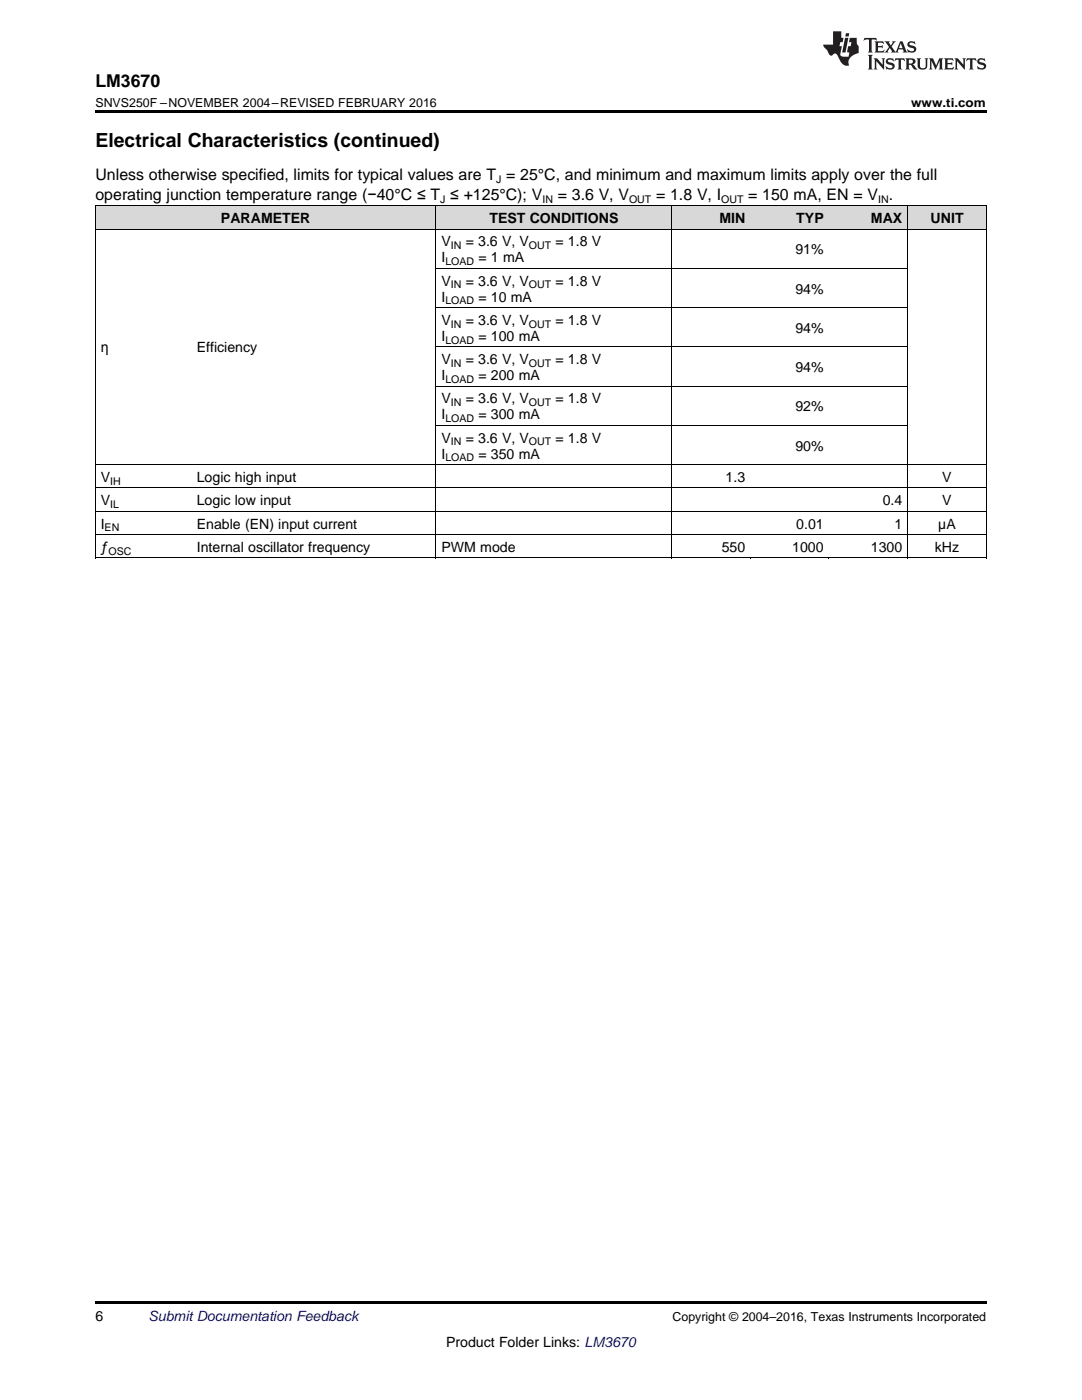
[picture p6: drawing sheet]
<svg xmlns="http://www.w3.org/2000/svg" width="216mm" height="279mm" viewBox="0 0 216 279" stroke-linecap="round" stroke-linejoin="round" font-family="sans-serif">
<defs><g id="words">
<text font-size="3.9" x="19" y="29.3">Electrical Characteristics (continued)</text>
<text font-size="3.5" x="19" y="17.3">LM3670</text>
<g font-size="3.2">
<text x="19" y="36">Unless otherwise specified, limits for typical values are T = 25°C, and minimum and maximum limits apply over the full</text>
<text x="19" y="39.9">operating junction temperature range (−40°C ≤ T ≤ +125°C); V</text>
<text x="111.3" y="39.9">= 3.6 V, V</text>
<text x="130.9" y="39.9">= 1.8 V, I</text>
<text x="149.3" y="39.9">= 150 mA, EN = V .</text>
</g>
<g font-size="2.8">
<text x="44.1" y="44.5">PARAMETER</text>
<text x="97.6" y="44.5">TEST CONDITIONS</text>
<text x="143.5" y="44.5">MIN</text>
<text x="158.9" y="44.5">TYP</text>
<text x="173.8" y="44.5">MAX</text>
<text x="185.7" y="44.5">UNIT</text>
<text x="88.1" y="49.2">V</text>
<text x="88.1" y="52.4">I</text>
<text x="92.9" y="49.2">= 3.6 V, V</text>
<text x="95.5" y="52.4">= 1 mA</text>
<text x="110.8" y="49.2">= 1.8 V</text>
<text x="158.7" y="50.8">91%</text>
<text x="88.1" y="57">V</text>
<text x="92.9" y="57">= 3.6 V, V</text>
<text x="110.8" y="57">= 1.8 V</text>
<text x="158.7" y="58.6">94%</text>
<text x="88.1" y="60.2">I</text>
<text x="88.1" y="64.8">V</text>
<text x="92.9" y="64.8">= 3.6 V, V</text>
<text x="95.5" y="60.2">= 10 mA</text>
<text x="110.8" y="64.8">= 1.8 V</text>
<text x="20.1" y="70.3">η</text>
<text x="39.3" y="70.3">Efficiency</text>
<text x="88.1" y="68">I</text>
<text x="95.5" y="68">= 100 mA</text>
<text x="158.7" y="66.4">94%</text>
<text x="88.1" y="72.7">V</text>
<text x="88.1" y="75.8">I</text>
<text x="92.9" y="72.7">= 3.6 V, V</text>
<text x="95.5" y="75.8">= 200 mA</text>
<text x="110.8" y="72.7">= 1.8 V</text>
<text x="158.7" y="74.3">94%</text>
<text x="88.1" y="80.5">V</text>
<text x="88.1" y="83.7">I</text>
<text x="92.9" y="80.5">= 3.6 V, V</text>
<text x="95.5" y="83.7">= 300 mA</text>
<text x="110.8" y="80.5">= 1.8 V</text>
<text x="158.7" y="82.1">92%</text>
<text x="88.1" y="88.3">V</text>
<text x="92.9" y="88.3">= 3.6 V, V</text>
<text x="110.8" y="88.3">= 1.8 V</text>
<text x="158.7" y="89.9">90%</text>
<text x="88.1" y="91.5">I</text>
<text x="95.5" y="91.5">= 350 mA</text>
<text x="20.1" y="96.2">V</text>
<text x="20.1" y="100.8">V</text>
<text x="39.3" y="96.2">Logic high input</text>
<text x="39.3" y="100.8">Logic low input</text>
<text x="144.8" y="96.2">1.3</text>
<text x="176.1" y="100.8">0.4</text>
<text x="188" y="96.2">V</text>
<text x="188" y="100.8">V</text>
<text x="20.1" y="105.5">I</text>
<text x="39.3" y="105.5">Enable (EN) input current</text>
<text x="158.9" y="105.5">0.01</text>
<text x="178.5" y="105.5">1</text>
<text x="187.2" y="105.5">µA</text>
<text x="20.1" y="110.1">ƒ</text>
<text x="39.3" y="110.1">Internal oscillator frequency</text>
<text x="88.1" y="110.1">PWM mode</text>
<text x="144" y="110.1">550</text>
<text x="158.1" y="110.1">1000</text>
<text x="173.8" y="110.1">1300</text>
<text x="186.5" y="110.1">kHz</text>
<text x="19" y="263.6">6</text>
<text x="89" y="268.9">Product Folder Links: LM3670</text>
</g>
<text font-size="2.8" fill="#0000c8" x="29.6" y="263.6">Submit Documentation Feedback</text>
<g font-size="2.5">
<text x="19" y="21.4">SNVS250F –NOVEMBER 2004–REVISED FEBRUARY 2016</text>
<text x="181.8" y="21.4">www.ti.com</text>
<text x="134.2" y="263.6">Copyright © 2004–2016, Texas Instruments Incorporated</text>
</g>
<g font-size="2.1">
<text x="87.8" y="40.5">J</text>
<text x="99" y="36.6">J</text>
<text x="108.2" y="40.5">IN</text>
<text x="125.5" y="40.5">OUT</text>
<text x="143.9" y="40.5">OUT</text>
<text x="175.2" y="40.5">IN</text>
<text x="88.9" y="52.9">LOAD</text>
<text x="90" y="49.7">IN</text>
<text x="105.5" y="49.7">OUT</text>
<text x="90" y="57.6">IN</text>
<text x="105.5" y="57.6">OUT</text>
<text x="88.9" y="60.7">LOAD</text>
<text x="90" y="65.4">IN</text>
<text x="105.5" y="65.4">OUT</text>
<text x="88.9" y="68.6">LOAD</text>
<text x="88.9" y="76.4">LOAD</text>
<text x="90" y="73.2">IN</text>
<text x="105.5" y="73.2">OUT</text>
<text x="90" y="81.1">IN</text>
<text x="105.5" y="81.1">OUT</text>
<text x="88.9" y="84.2">LOAD</text>
<text x="90" y="88.9">IN</text>
<text x="105.5" y="88.9">OUT</text>
<text x="88.9" y="92.1">LOAD</text>
<text x="22" y="96.7">IH</text>
<text x="22" y="101.4">IL</text>
<text x="20.9" y="106">EN</text>
<text x="21.7" y="110.7">OSC</text>
</g>
</g></defs>
<g fill="#d8d8d8">
<path d="M19 41.1h19.2v4.7h-19.2z"/>
<path d="M38.2 41.1h48.8v4.7h-48.8z"/>
<path d="M87 41.1h47.1v4.7h-47.1z"/>
<path d="M134.1 41.1h15.7v4.7h-15.7z"/>
<path d="M149.8 41.1h15.7v4.7h-15.7z"/>
<path d="M165.5 41.1h15.7v4.7h-15.7z"/>
<path d="M181.2 41.1h15.6v4.7h-15.6z"/>
</g>
<path d="M19 22h177.8v.5h-177.8zM19 111.4h.2zM86.9 111.4h.1zM134 111.4h.1zM149.6 111.4h.2zM165.3 111.4h.2zM181 111.4h.2zM196.7 111.4h.1zM19 259.7h177.8v.5h-177.8z" fill="#000"/>
<g fill="none" stroke="#000" stroke-width=".2">
<path d="M19 45.7h177.8M19 41.1h177.8M19.1 41.1v70.3M87 41.1v70.3M87 53.6h94.1M134 41.1v70.3M181.1 41.1v70.3M196.8 41.1v70.3M87 77.1h94.1M87 69.2h94.1M87 61.4h94.1M19 97.4h177.8"/>
<path d="M19 92.7h177.8M87 84.9h94.1M19 111.4h177.8M19 106.7h177.8M19 102h177.8"/>
</g>
<g fill="#231f20">
<path d="M172.5 7.6l-.1 .5 .4-.2h.6v.1v2.1l-.2 .4h.9l-.2-.4v-2.1l.1-.1h.5l.5 .2-.2-.5zM174.5 8.3l.2 .3v1.5l-.2 .4h1.8l.2-.6a1.04 1.04 0 0 1-1.3 .2v-.7h.6l.3 .2v-.6l-.3 .2h-.6v-.6l.8-.1 .4 .3-.2-.5zM176.5 8.3l.9 1.1-.9 1.1h.8l-.2-.2 .4-.7 .5 .7-.2 .2h1.5l-.2-.2 .2-.4h.9l.1 .4-.2 .2h1l-.3-.3-.7-1.9h-.5l-.9 2-.8-1 .9-1h-.8l.1 .3-.4 .5-.3-.6 .1-.2zM179.7 8.6l.4 1h-.7zM181.3 8.4a.63 .63 0 0 0-.2 .7 .63 .63 0 0 0 .6 .4l.6 .2 .1 .2a.75 .75 0 0 1-.7 .4 .75 .75 0 0 1-.6-.5l.1 .7 .1-.1a1.11 1.11 0 0 0 1.5-.6 1.13 1.13 0 0 0-1.2-.8l-.1-.4a1.04 1.04 0 0 1 1.2 .2l-.2-.5-.2 .1-.4-.2zM173.2 10.9l.2 .4v2.2l-.2 .4h1l-.3-.4v-2.2l.3-.4zM174.3 11.6l.3 .4v1.5l-.3 .4h.8l-.2-.4v-1.3l1.5 1.7v-1.9l.2-.4h-.7l.2 .4v.9l-1.1-1.3zM177 11.8a.62 .62 0 0 0-.2 .7 .62 .62 0 0 0 .6 .4l.6 .1 .1 .3a.76 .76 0 0 1-.7 .3 .76 .76 0 0 1-.7-.4l.2 .7 .1-.1a1.11 1.11 0 0 0 1.5-.6 1.13 1.13 0 0 0-1.2-.8l-.1-.4a1.04 1.04 0 0 1 1.2 .2l-.2-.6-.2 .1-.5-.1zM178.7 11.6l-.2 .6a.61 .61 0 0 1 .8-.3v1.6l-.2 .4h.9l-.2-.4v-1.6a.63 .63 0 0 1 .7 .3l-.1-.6zM180.6 11.6l.3 .4v1.5l-.3 .4h1l-.2-.2-.1-.8 .6 .2a.76 .76 0 0 0 1.2 .7l-1-1a.58 .58 0 0 0 .6-.5 .58 .58 0 0 0-.5-.6zM181.4 11.9h.1a.45 .45 0 0 1 .5 .1 .45 .45 0 0 1 .1 .5l-.8 .2zM182.9 11.6l.2 .2a2.17 2.17 0 0 0 .3 1.9 .99 .99 0 0 0 1.6-.6v-1.1l.2-.4h-.7l.2 .2a1.92 1.92 0 0 1-.2 1.8 .6 .6 0 0 1-.9-.5v-1.1l.2-.4zM185.4 11.6l.2 .4v1.5l-.2 .4h.7l-.2-.4v-1.4l.8 1.8 .8-1.8v1.4l-.2 .4h.9l-.2-.4v-1.5l.2-.4h-.8l-.6 1.5-.6-1.5zM188.4 11.6l.2 .4v1.5l-.2 .4h1.8l.1-.6a1.04 1.04 0 0 1-1.2 .1v-.6h.5l.4 .2v-.6l-.4 .2h-.5v-.7h.8l.3 .3-.1-.6zM190.5 11.6l.2 .4v1.5l-.2 .4h.7l-.2-.4v-1.3l1.5 1.7v-1.9l.2-.4h-.7l.2 .4v.9l-1.1-1.3zM192.9 11.6l-.1 .6a.61 .61 0 0 1 .7-.3l.1 1.6-.3 .4h1l-.3-.4 .1-1.6a.63 .63 0 0 1 .7 .3l-.1-.6zM195.2 11.8a.62 .62 0 0 0-.2 .7 .62 .62 0 0 0 .6 .4l.6 .1 .1 .3a.76 .76 0 0 1-.7 .3 .76 .76 0 0 1-.6-.4l.1 .7 .1-.1a1.11 1.11 0 0 0 1.6-.6 1.13 1.13 0 0 0-1.3-.8l-.1-.4a1.04 1.04 0 0 1 1.2 .2l-.1-.6-.2 .1-.5-.1z"/>
<path d="M166.2 6.3v2.6h-1.9v.4l.8 .9a.91 .91 0 0 0 1 .8 .56 .56 0 0 1 .5-.3 .56 .56 0 0 1 .5 .3l.4 .8a1.53 1.53 0 0 0 1.9 1.2 1.54 1.54 0 0 1 1-2.1l.9-.3v-1.4a1.52 1.52 0 0 1-.4-1.6h-1.3l-.2 .8h.5l-.2 .8h-.5l-.1 1v.2l.4 .1-.2 .8a1.93 1.93 0 0 1-1.6-.3l.3-1.8h-.5l.2-.8h.4l.2-.8h-.4v-1.3zM168.6 7.6l-.6 2.9h.7l.6-2.9zM168.8 6.6l-.1 .7h.6l.2-.7z"/>
</g>
<use href="#words"/>
</svg>
